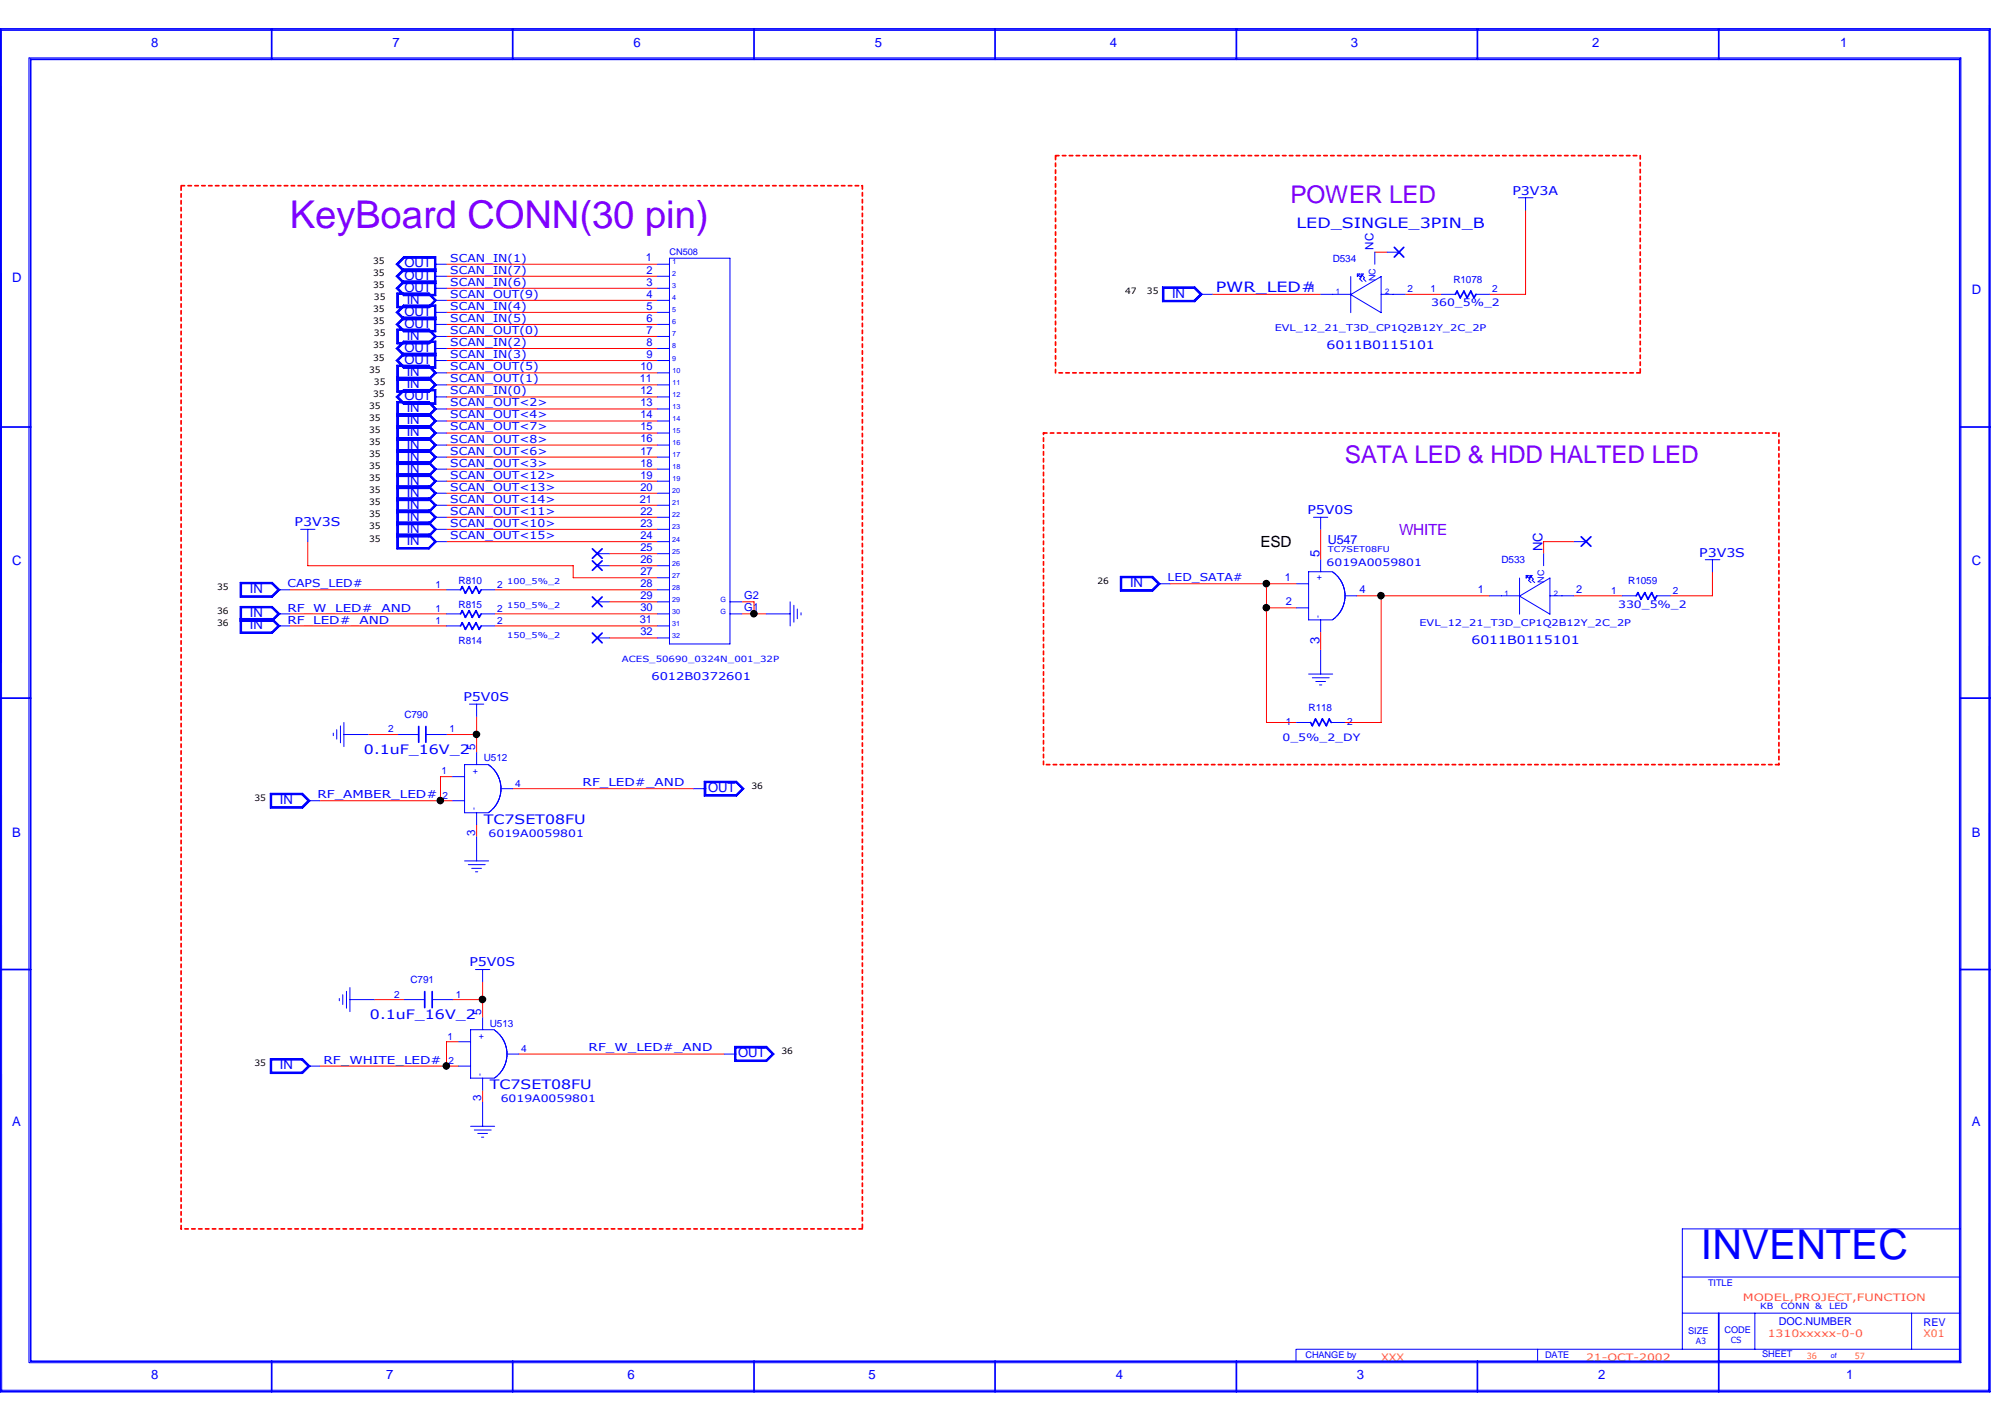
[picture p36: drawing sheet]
<svg xmlns="http://www.w3.org/2000/svg" width="297mm" height="210mm" viewBox="0 0 297 210" stroke-linecap="round" stroke-linejoin="round" font-family="sans-serif">
<defs><g id="words">
<text font-size="6.1" fill="#00f" x="251.2" y="186">INVENTEC</text>
<text font-size="5.6" fill="#8000ff" x="42.8" y="33.7">KeyBoard CONN(30 pin)</text>
<g font-size="3.6" fill="#8000ff">
<text x="190.6" y="30.1">POWER LED</text>
<text x="198.6" y="68.3">SATA LED &amp; HDD HALTED LED</text>
</g>
<text font-size="2.3" x="186.2" y="80.9">ESD</text>
<text font-size="2.3" fill="#8000ff" x="206.7" y="79">WHITE</text>
<g font-size="2.1" fill="#00f">
<text x="191.5" y="33.7">LED_SINGLE_3PIN_B</text>
<text x="179.6" y="43.2">PWR_LED#</text>
</g>
<g font-size="1.9" fill="#00f">
<text x="22.3" y="6.9">8</text>
<text x="58" y="6.9">7</text>
<text x="93.6" y="6.9">6</text>
<text x="129.2" y="6.9">5</text>
<text x="163.9" y="6.9">4</text>
<text x="199.5" y="6.9">3</text>
<text x="235.2" y="6.9">2</text>
<text x="271.8" y="6.9">1</text>
<text x="1.8" y="41.7">D</text>
<text x="59.7" y="41.3">OUT</text>
<text x="59.7" y="39.5">OUT</text>
<text x="59.7" y="43.1">OUT</text>
<text x="59.7" y="46.7">OUT</text>
<text x="60.1" y="44.9">IN</text>
<text x="173.1" y="44">IN</text>
<text x="291.2" y="43.4">D</text>
<text x="59.7" y="48.4">OUT</text>
<text x="59.7" y="52">OUT</text>
<text x="59.7" y="53.8">OUT</text>
<text x="60.1" y="50.2">IN</text>
<text x="59.7" y="59.1">OUT</text>
<text x="60.1" y="55.5">IN</text>
<text x="60.1" y="57.3">IN</text>
<text x="60.1" y="60.9">IN</text>
<text x="60.1" y="62.7">IN</text>
<text x="60.1" y="64.4">IN</text>
<text x="60.1" y="66.3">IN</text>
<text x="60.1" y="68">IN</text>
<text x="60.1" y="69.8">IN</text>
<text x="60.1" y="71.6">IN</text>
<text x="60.1" y="73.4">IN</text>
<text x="60.1" y="75.1">IN</text>
<text x="60.1" y="76.9">IN</text>
<text x="1.8" y="83.5">C</text>
<text x="60.1" y="78.7">IN</text>
<text x="60.1" y="80.5">IN</text>
<text x="194.9" y="82.3" transform="rotate(-90 194.9 82.3)">5</text>
<text x="196.1" y="80.3">U547</text>
<text x="227.8" y="81.4" transform="rotate(-90 227.8 81.4)">NC</text>
<text x="291.2" y="83.5">C</text>
<text x="36.9" y="87.6">IN</text>
<text x="166.9" y="86.7">IN</text>
<text x="36.9" y="91.2">IN</text>
<text x="36.9" y="93">IN</text>
<text x="194.9" y="95.1" transform="rotate(-90 194.9 95.1)">3</text>
<text x="53.8" y="111.4">0.1uF_16V_2</text>
<text x="41.4" y="118.8">IN</text>
<text x="104.6" y="117">OUT</text>
<text x="1.8" y="123.6">B</text>
<text x="71.5" y="121.7">TC7SET08FU</text>
<text x="291.2" y="123.6">B</text>
<text x="54.6" y="150.6">0.1uF_16V_2</text>
<text x="41.4" y="157.9">IN</text>
<text x="72.3" y="160.9">TC7SET08FU</text>
<text x="109" y="156.2">OUT</text>
<text x="1.8" y="166.3">A</text>
<text x="291.2" y="166.3">A</text>
<text x="22.3" y="203.7">8</text>
<text x="57.1" y="203.7">7</text>
<text x="92.7" y="203.7">6</text>
<text x="128.3" y="203.7">5</text>
<text x="164.8" y="203.7">4</text>
<text x="200.4" y="203.7">3</text>
<text x="236" y="203.7">2</text>
<text x="272.7" y="203.7">1</text>
</g>
<g font-size="1.8" fill="#00f">
<text x="223.4" y="28.8">P3V3A</text>
<text x="43.5" y="77.8">P3V3S</text>
<text x="193.1" y="76">P5V0S</text>
<text x="251" y="82.2">P3V3S</text>
<text x="68.5" y="103.6">P5V0S</text>
<text x="69.3" y="142.7">P5V0S</text>
</g>
<g font-size="1.7" fill="#00f">
<text x="202.9" y="36.9" transform="rotate(-90 202.9 36.9)">NC</text>
<text x="196" y="51.5">6011B0115101</text>
<text x="217.3" y="95.2">6011B0115101</text>
<text x="70.2" y="110.8" transform="rotate(-90 70.2 110.8)">5</text>
<text x="70.2" y="123.5" transform="rotate(-90 70.2 123.5)">3</text>
<text x="71.1" y="150" transform="rotate(-90 71.1 150)">5</text>
<text x="71.1" y="162.6" transform="rotate(-90 71.1 162.6)">3</text>
</g>
<g font-size="1.6" fill="#00f">
<text x="66.5" y="40.5">SCAN_IN(7)</text>
<text x="66.5" y="38.7">SCAN_IN(1)</text>
<text x="95.4" y="38.6">1</text>
<text x="95.5" y="40.4">2</text>
<text x="66.5" y="45.8">SCAN_IN(4)</text>
<text x="66.5" y="47.6">SCAN_IN(5)</text>
<text x="66.5" y="42.2">SCAN_IN(6)</text>
<text x="66.5" y="44">SCAN_OUT(9)</text>
<text x="95.5" y="47.5">6</text>
<text x="95.5" y="45.8">5</text>
<text x="95.5" y="44">4</text>
<text x="95.5" y="42.2">3</text>
<text x="66.5" y="51.1">SCAN_IN(2)</text>
<text x="66.5" y="52.9">SCAN_IN(3)</text>
<text x="66.5" y="49.4">SCAN_OUT(0)</text>
<text x="95.5" y="52.9">9</text>
<text x="95.5" y="51.1">8</text>
<text x="95.5" y="49.3">7</text>
<text x="66.5" y="56.5">SCAN_OUT(1)</text>
<text x="66.5" y="58.3">SCAN_IN(0)</text>
<text x="66.5" y="54.7">SCAN_OUT(5)</text>
<text x="94.5" y="56.4">11</text>
<text x="94.6" y="60">13</text>
<text x="94.6" y="58.2">12</text>
<text x="94.6" y="54.7">10</text>
<text x="66.5" y="60">SCAN_OUT&lt;2&gt;</text>
<text x="66.5" y="61.8">SCAN_OUT&lt;4&gt;</text>
<text x="66.5" y="63.6">SCAN_OUT&lt;7&gt;</text>
<text x="66.5" y="65.4">SCAN_OUT&lt;8&gt;</text>
<text x="94.6" y="65.4">16</text>
<text x="94.6" y="63.5">15</text>
<text x="94.6" y="61.8">14</text>
<text x="66.5" y="67.2">SCAN_OUT&lt;6&gt;</text>
<text x="66.5" y="69">SCAN_OUT&lt;3&gt;</text>
<text x="66.5" y="70.7">SCAN_OUT&lt;12&gt;</text>
<text x="94.6" y="70.7">19</text>
<text x="94.6" y="68.9">18</text>
<text x="94.6" y="67.1">17</text>
<text x="66.5" y="72.5">SCAN_OUT&lt;13&gt;</text>
<text x="66.5" y="74.3">SCAN_OUT&lt;14&gt;</text>
<text x="66.5" y="76.1">SCAN_OUT&lt;11&gt;</text>
<text x="66.5" y="77.9">SCAN_OUT&lt;10&gt;</text>
<text x="94.5" y="74.3">21</text>
<text x="94.6" y="77.8">23</text>
<text x="94.6" y="76">22</text>
<text x="94.6" y="72.5">20</text>
<text x="66.5" y="79.6">SCAN_OUT&lt;15&gt;</text>
<text x="94.6" y="83.1">26</text>
<text x="94.6" y="81.4">25</text>
<text x="94.6" y="79.6">24</text>
<text x="42.5" y="86.7">CAPS_LED#</text>
<text x="94.6" y="88.5">29</text>
<text x="94.6" y="86.7">28</text>
<text x="94.6" y="84.9">27</text>
<text x="109.9" y="88.5">G2</text>
<text x="172.5" y="85.9">LED_SATA#</text>
<text x="189.8" y="85.8">1</text>
<text x="189.9" y="89.4">2</text>
<text x="200.8" y="87.6">4</text>
<text x="218.3" y="87.6">1</text>
<text x="232.8" y="87.6">2</text>
<text x="42.5" y="92.1">RF_LED#_AND</text>
<text x="42.5" y="90.3">RF_W_LED#_AND</text>
<text x="94.5" y="92.1">31</text>
<text x="94.6" y="93.9">32</text>
<text x="94.6" y="90.3">30</text>
<text x="109.9" y="90.3">G1</text>
<text x="96.2" y="100.5">6012B0372601</text>
<text x="46.9" y="117.9">RF_AMBER_LED#</text>
<text x="86.1" y="116.2">RF_LED#_AND</text>
<text x="86.9" y="155.3">RF_W_LED#_AND</text>
<text x="47.8" y="157.1">RF_WHITE_LED#</text>
<text x="262.8" y="195.8">DOC.NUMBER</text>
<text x="284.1" y="195.9">REV</text>
</g>
<g font-size="1.5" fill="#00f">
<text x="196.8" y="38.7">D534</text>
<text x="214.7" y="41.7">R1078</text>
<text x="193.5" y="43.2">1</text>
<text x="207.9" y="43.2">2</text>
<text x="211.3" y="43.2">1</text>
<text x="211.4" y="45.3">360_5%_2</text>
<text x="220.4" y="43.2">2</text>
<text x="196" y="83.6">6019A0059801</text>
<text x="221.8" y="83.2">D533</text>
<text x="64.3" y="86.8">1</text>
<text x="67.7" y="89.8">R815</text>
<text x="67.7" y="86.3">R810</text>
<text x="73.4" y="86.8">2</text>
<text x="238" y="87.7">1</text>
<text x="239" y="89.8">330_5%_2</text>
<text x="240.5" y="86.3">R1059</text>
<text x="247.1" y="87.7">2</text>
<text x="64.3" y="90.4">1</text>
<text x="64.3" y="92.2">1</text>
<text x="67.7" y="95.2">R814</text>
<text x="73.4" y="90.4">2</text>
<text x="73.4" y="92.2">2</text>
<text x="59.7" y="106.1">C790</text>
<text x="189.9" y="107.1">1</text>
<text x="193.3" y="105">R118</text>
<text x="199" y="107.1">2</text>
<text x="57.3" y="108.2">2</text>
<text x="66.4" y="108.2">1</text>
<text x="71.5" y="112.4">U512</text>
<text x="189.4" y="109.4">0_5%_2_DY</text>
<text x="65.2" y="114.4">1</text>
<text x="65.4" y="118">2</text>
<text x="76.1" y="116.2">4</text>
<text x="72.2" y="123.6">6019A0059801</text>
<text x="58.2" y="147.4">2</text>
<text x="60.6" y="145.2">C791</text>
<text x="67.3" y="147.4">1</text>
<text x="66.1" y="153.6">1</text>
<text x="72.3" y="151.6">U513</text>
<text x="77" y="155.4">4</text>
<text x="66.2" y="157.1">2</text>
<text x="74" y="162.8">6019A0059801</text>
</g>
<g font-size="1.5" fill="#ff8c00">
<text x="257.4" y="192.2">MODEL,PROJECT,FUNCTION</text>
<text x="261.1" y="197.5">1310xxxxx-0-0</text>
<text x="284.1" y="197.5">X01</text>
<text x="204" y="201.1">XXX</text>
<text x="234.3" y="201.1">21-OCT-2002</text>
</g>
<g font-size="1.4" fill="#00f">
<text x="98.9" y="37.7">CN508</text>
<text x="188.3" y="48.9">EVL_12_21_T3D_CP1Q2B12Y_2C_2P</text>
<text x="209.7" y="92.5">EVL_12_21_T3D_CP1Q2B12Y_2C_2P</text>
<text x="252.3" y="189.9">TITLE</text>
<text x="249.3" y="197">SIZE</text>
<text x="254.7" y="196.8">CODE</text>
<text x="192.8" y="200.6">CHANGE by</text>
<text x="228.2" y="200.6">DATE</text>
<text x="260.3" y="200.4">SHEET</text>
</g>
<g font-size="1.3">
<text x="55.1" y="39">35</text>
<text x="55.1" y="40.8">35</text>
<text x="55.1" y="42.6">35</text>
<text x="55.1" y="46.1">35</text>
<text x="55.1" y="47.9">35</text>
<text x="55.2" y="44.4">35</text>
<text x="166.2" y="43.5">47</text>
<text x="169.4" y="43.5">35</text>
<text x="55.1" y="53.3">35</text>
<text x="55.1" y="51.5">35</text>
<text x="55.2" y="49.7">35</text>
<text x="54.5" y="55.1">35</text>
<text x="55.1" y="58.6">35</text>
<text x="55.2" y="56.9">35</text>
<text x="54.5" y="60.4">35</text>
<text x="54.5" y="62.2">35</text>
<text x="54.5" y="64">35</text>
<text x="54.5" y="65.7">35</text>
<text x="54.5" y="67.5">35</text>
<text x="54.5" y="69.3">35</text>
<text x="54.5" y="71.1">35</text>
<text x="54.5" y="72.9">35</text>
<text x="54.5" y="74.6">35</text>
<text x="54.5" y="76.4">35</text>
<text x="54.5" y="78.2">35</text>
<text x="54.5" y="80">35</text>
<text x="32.1" y="87.1">35</text>
<text x="162.1" y="86.2">26</text>
<text x="32.1" y="90.7">36</text>
<text x="32.1" y="92.5">36</text>
<text x="37.6" y="118.3">35</text>
<text x="111" y="116.5">36</text>
<text x="115.4" y="155.7">36</text>
<text x="37.6" y="157.5">35</text>
</g>
<g font-size="1.3" fill="#00f">
<text x="203.2" y="41.5" transform="rotate(-90 203.2 41.5)">NC</text>
<text x="195.2" y="85.7" transform="rotate(-90 195.2 85.7)">+</text>
<text x="228.1" y="86.1" transform="rotate(-90 228.1 86.1)">NC</text>
<text x="195.1" y="91.2" transform="rotate(-90 195.1 91.2)">-</text>
<text x="91.9" y="97.8">ACES_50690_0324N_001_32P</text>
<text x="70.4" y="119.7" transform="rotate(-90 70.4 119.7)">-</text>
<text x="70.6" y="114.3" transform="rotate(-90 70.6 114.3)">+</text>
<text x="71.5" y="153.4" transform="rotate(-90 71.5 153.4)">+</text>
<text x="71.3" y="158.9" transform="rotate(-90 71.3 158.9)">-</text>
<text x="260" y="193.4">KB</text>
<text x="263.1" y="193.4">CONN &amp;</text>
<text x="270.2" y="193.4">LED</text>
<text x="250.5" y="198.5">A3</text>
<text x="255.6" y="198.4">CS</text>
</g>
<g font-size="1.3" fill="#ff8c00">
<text x="266.9" y="200.7">36</text>
<text x="274" y="200.7">57</text>
</g>
<g font-size="1.2" fill="#00f">
<text x="196.1" y="81.6">TC7SET08FU</text>
<text x="74.9" y="89.8">150_5%_2</text>
<text x="74.9" y="86.2">100_5%_2</text>
<text x="74.9" y="94.2">150_5%_2</text>
</g>
<g font-size="1.1" fill="#00f">
<text x="99.3" y="40.8">2</text>
<text x="99.4" y="39">1</text>
<text x="99.3" y="47.9">6</text>
<text x="99.3" y="46.1">5</text>
<text x="99.3" y="44.4">4</text>
<text x="99.3" y="42.6">3</text>
<text x="197.3" y="43.5">1</text>
<text x="204.6" y="43.5">2</text>
<text x="99.3" y="53.3">9</text>
<text x="99.3" y="51.5">8</text>
<text x="99.3" y="49.7">7</text>
<text x="99.4" y="58.6">12</text>
<text x="99.4" y="56.9">11</text>
<text x="99.4" y="55.1">10</text>
<text x="99.4" y="65.7">16</text>
<text x="99.4" y="64">15</text>
<text x="99.4" y="62.2">14</text>
<text x="99.4" y="60.4">13</text>
<text x="99.4" y="71.1">19</text>
<text x="99.4" y="69.3">18</text>
<text x="99.4" y="67.5">17</text>
<text x="99.3" y="76.4">22</text>
<text x="99.3" y="74.6">21</text>
<text x="99.3" y="72.9">20</text>
<text x="99.3" y="83.6">26</text>
<text x="99.3" y="81.8">25</text>
<text x="99.3" y="80">24</text>
<text x="99.3" y="78.2">23</text>
<text x="99.3" y="88.9">29</text>
<text x="99.3" y="87.1">28</text>
<text x="99.3" y="85.3">27</text>
<text x="106.4" y="88.9">G</text>
<text x="222.2" y="88">1</text>
<text x="229.5" y="88">2</text>
<text x="99.3" y="94.2">32</text>
<text x="99.3" y="92.5">31</text>
<text x="99.3" y="90.7">30</text>
<text x="106.4" y="90.7">G</text>
<text x="270.4" y="200.6">of</text>
</g>
</g></defs>
<path d="M26.8 27.4h100.6M127.4 27.4v154.1M155.9 23h86.4M242.3 23v32.1M155.9 55.1v-32.1M242.3 55.1h-86.4M154.1 64h108.7M262.8 64v48.9M154.1 112.9v-48.9M262.8 112.9h-108.7M26.8 181.5v-154.1M127.4 181.5h-100.6" fill="none" stroke="#f00" stroke-width=".25" stroke-dasharray=".5 .5"/>
<g fill="none" stroke="#f00" stroke-width=".15">
<path d="M66 39h31.1M203.1 37.3h1.8M225.3 31v12.5h-5.3M66 40.8h31.1M66 44.4h31.1M66 42.6h31.1M66 47.9h31.1M66 46.1h31.1M66 49.7h31.1M66 53.3h31.1M66 51.5h31.1M66 58.6h31.1"/>
<path d="M66 56.9h31.1M66 55.1h31.1M179.1 43.5h16M207.6 43.5h5.3M66 78.2h31.1M66 76.4h31.1M66 74.6h31.1M66 72.9h31.1M66 71.1h31.1M66 69.3h31.1M66 67.5h31.1M66 65.7h31.1"/>
<path d="M66 64h31.1M66 62.2h31.1M66 60.4h31.1M195.1 78.2v4.5M42.8 92.5h23.2M42.8 90.7h23.2M42.8 87.1h23.2M45.5 80v3.6h39.2v1.7h12.4M66 80h31.1M73.1 92.5h24M73.1 90.7h24M73.1 87.1h24"/>
<path d="M90 88.9h7.1M90 81.8h7.1M90 83.6h7.1M90 94.2h7.1M109.6 90.7h3.6M109.6 88.9h1.8v1.8M172.8 86.2h18.7M187.1 86.2v20.5h4.4M187.1 89.8h4.4M195.1 93.3v2.7M200.4 88h19.6M204 88v18.7h-5.4"/>
<path d="M232.5 80h-4.5v1.8M232.5 88h7.1M252.9 84.5v3.5h-6.2M47.2 118.3h19.6M54.4 108.5h4.4M66 108.5h4.4M66.8 114.7h-1.7v3.6M70.4 105.8v5.4M75.7 116.5h26.7M70.4 121.8v1.8M47.2 157.5h20.5M55.3 147.7h4.4"/>
<path d="M66.8 147.7h4.5M67.7 153.9h-1.7v3.6M71.3 145v5.3M76.6 155.7h30.3M71.3 161v1.8"/>
</g>
<g fill="none" stroke="#00f" stroke-width=".15">
<path d="M.2 4.4l.1 201M.3 4.5h293.4M4.3 8.6v192.7M4.3 8.6h285.3v192.7h-285.3M293.8 4.5l-.1 200.9h-293.4M59.7 39.9l-.9-.9 .9-.9h4.5v5.4h-5.4v1.8h5.4v3.5h-5.4v1.8h5.4v3.5h-5.4v3.6h5.4v1.8h-5.4v21.4h4.5l.9-.9M59.7 39.9h4.5M59.7 39.9l-.9 .9 .9 .9M64.2 39h1.8M64.3 39.8h-4.6l-1 1 1 1h4.6M64.3 39.8h-4.7l-1 1 1 1h4.7M64.4 39.7h-4.8l-1.1 1.1 1.1 1.1h4.8"/>
<path d="M97.1 39h1.8M98.9 38.1h8.9v57h-8.9zM203.1 37.3v1.7M204.9 37.3h1.8M224.3 29.2h2.1M225.3 29.2v1.8M58.6 43.3h4.8l1.1 1.1-1.1 1.1h-4.8zM58.6 48.6h4.8l1.1 1.1-1.1 1.1h-4.8zM58.6 55.7h4.8l1.1 1.2-1.1 1.1h-4.8v-4.1h4.8l1.1 1.2-1.1 1.1h-4.8M58.7 43.3h4.7l1 1.1-1 1h-4.7zM58.7 48.7h4.7l1 1-1 1.1h-4.7zM58.7 55.8h4.7l1 1.1-1 1h-4.7v-3.9h4.7l1 1.1-1 1h-4.7"/>
<path d="M58.8 43.4h4.5l1 1-1 .9h-4.5zM58.8 48.8h4.5l1 .9-1 1h-4.5zM58.8 55.9h4.5l1 1-1 .9h-4.5v-3.7h4.5l1 1-1 .9h-4.5M58.8 56h4.5M59.6 57.5h4.8v2.2h-4.8l-1.1-1.1zM59.6 57.6h4.7v2h-4.7l-1-1zM59.7 57.7h4.6v1.9h-4.6l-1-1zM59.7 57.7l-.9 .9 .9 .9M59.7 52.4h4.5M59.7 52.4l-.9 .9 .9 .8M59.7 50.6l-.9 .9 .9 .9M59.7 47h4.5"/>
<path d="M59.7 47l-.9 .9 .9 .9M59.7 45.3l-.9 .8 .9 .9M59.7 41.7h4.5M59.7 41.7l-.9 .9 .9 .9M63.3 59.5l.9 .9M63.3 56l.9 .9M63.3 54.1l.9 1M63.3 48.8l.9 .9M63.3 43.5l.9 .9M64.2 44.4h1.8M64.2 42.6h1.8M64.2 55.1h1.8"/>
<path d="M64.2 56.9h1.8M64.2 58.6h1.8M64.2 40.8h1.8M64.2 46.1h1.8M64.2 47.9h1.8M64.2 49.7h1.8M64.2 51.5h1.8M64.2 53.3h1.8M64.2 56.9l-.9 .8M64.2 55.1l-.9 .9M64.2 49.7l-.9 .9M64.2 44.4l-.9 .9"/>
<path d="M64.3 40h-4.6l-1-1 1-.9h4.6v5.5h-4.6l-1-1 1-1h4.6M64.3 46.9h-4.6l-1 1 1 1h4.6v-3.7h-4.6l-1 .9 1 1h4.6M64.3 52.3h-4.6l-1 1 1 .9h4.6v-3.7h-4.6l-1 1 1 1h4.6M64.3 40h-4.7l-1-1 1-1h4.7v5.6h-4.7l-1-1 1-1h4.7M64.3 46.9h-4.7l-1 1 1 1.1h4.7v-3.9h-4.7l-1 1 1 1.1h4.7M64.3 52.2h-4.7l-1 1.1 1 1h4.7v-3.8h-4.7l-1 1 1 1h4.7M64.4 40.1h-4.8l-1.1-1.1 1.1-1.1h4.8v5.8h-4.8l-1.1-1.1 1.1-1.1h4.8M64.4 46.8h-4.8l-1.1 1.1 1.1 1.1h4.8v-4h-4.8l-1.1 1.1 1.1 1.1h4.8M64.4 52.2h-4.8l-1.1 1.1 1.1 1.1h4.8v-4h-4.8l-1.1 1.1 1.1 1.1h4.8M97.1 44.4h1.8M97.1 42.6h1.8M97.1 55.1h1.8"/>
<path d="M97.1 56.9h1.8M97.1 58.6h1.8M97.1 40.8h1.8M97.1 46.1h1.8M97.1 47.9h1.8M97.1 49.7h1.8M97.1 51.5h1.8M97.1 53.3h1.8M171.7 42.4h4.8l1.1 1.1-1.1 1.1h-4.8zM171.8 42.5h4.6l1.1 1-1.1 1h-4.6zM171.9 42.5h4.5l1 1-1 .9h-4.5zM171.9 42.6h4.5l.8 .9-.8 .9h-4.5z"/>
<path d="M177.2 43.5h1.9M195.1 43.5h4.4M199.5 43.5l4.5-2.6v5.3zM199.5 40.9v5.3M200.5 40.5h.3l-.3 .4zM200.7 40.7l.3 .3-.2 .2 .4 .4M201 40.5h.4l-.4 .4zM201.2 40.7l.3 .3-.1 .2 .4 .4M204 43.5h3.6M212.9 43.5h2.1M218 43.5h2M44.4 78.2h2.1"/>
<path d="M45.5 78.2v1.8M58.6 61.5h4.8l1.1-1.1-1.1-1.1h-4.8v21.8h4.8l1.1-1.1-1.1-1.1h-4.8M58.6 77.1h4.8l1.1 1.1-1.1 1.1h-4.8M58.6 75.3h4.8l1.1 1.1-1.1 1.1h-4.8M58.6 73.5h4.8l1.1 1.1-1.1 1.1h-4.8M58.6 71.8h4.8l1.1 1.1-1.1 1.1h-4.8M58.6 70h4.8l1.1 1.1-1.1 1.1h-4.8M58.6 68.2h4.8l1.1 1.1-1.1 1.1h-4.8M58.6 66.4h4.8l1.1 1.1-1.1 1.1h-4.8M58.6 64.6h4.8l1.1 1.1-1.1 1.1h-4.8M58.6 62.9h4.8l1.1 1.1-1.1 1.1h-4.8M58.6 61.1h4.8l1.1 1.1-1.1 1.1h-4.8"/>
<path d="M58.7 61.4h4.7l1-1-1-1h-4.7v21.6h4.7l1-1-1-1h-4.7M58.7 77.2h4.7l1 1-1 1h-4.7M58.7 75.4h4.7l1 1-1 1.1h-4.7M58.7 73.6h4.7l1 1-1 1.1h-4.7M58.7 71.8h4.7l1 1.1-1 1h-4.7M58.7 70.1h4.7l1 1-1 1h-4.7M58.7 68.3h4.7l1 1-1 1h-4.7M58.7 66.5h4.7l1 1-1 1h-4.7M58.7 64.7h4.7l1 1-1 1.1h-4.7M58.7 62.9h4.7l1 1.1-1 1h-4.7M58.7 61.1h4.7l1 1.1-1 1h-4.7M58.8 61.3h4.5l1-.9-1-1h-4.5v21.5h4.5l1-.9-1-1h-4.5"/>
<path d="M58.8 77.3h4.5l1 .9-1 1h-4.5M58.8 75.5h4.5l1 .9-1 1h-4.5M58.8 73.7h4.5l1 .9-1 1h-4.5M58.8 71.9h4.5l1 1-1 .9h-4.5M58.8 70.1h4.5l1 1-1 1h-4.5M58.8 68.3h4.5l1 1-1 1h-4.5M58.8 66.5h4.5l1 1-1 1h-4.5M58.8 64.8h4.5l1 .9-1 1h-4.5M58.8 63h4.5l1 1-1 .9h-4.5M58.8 61.2h4.5l1 1-1 1h-4.5M58.8 79.1h4.5M58.8 77.3h4.5"/>
<path d="M58.8 75.5h4.5M58.8 73.7h4.5M58.8 72h4.5M58.8 70.2h4.5M58.8 68.4h4.5M58.8 66.6h4.5M58.8 64.9h4.5M58.8 63.1h4.5M58.8 61.3h4.5M63.3 79.1l.9 .9M63.3 77.3l.9 .9M63.3 75.5l.9 .9"/>
<path d="M63.3 73.7l.9 .9M63.3 72l.9 .9M63.3 70.2l.9 .9M63.3 68.4l.9 .9M63.3 66.6l.9 .9M63.3 64.9l.9 .8M63.3 63.1l.9 .9M63.3 61.3l.9 .9M64.2 60.4h1.8M64.2 62.2h1.8M64.2 64h1.8M64.2 65.7h1.8"/>
<path d="M64.2 67.5h1.8M64.2 69.3h1.8M64.2 71.1h1.8M64.2 72.9h1.8M64.2 74.6h1.8M64.2 76.4h1.8M64.2 78.2h1.8M64.2 78.2l-.9 .9M64.2 76.4l-.9 .9M64.2 74.6l-.9 .9M64.2 72.9l-.9 .8M64.2 71.1l-.9 .9"/>
<path d="M64.2 69.3l-.9 .9M64.2 67.5l-.9 .9M64.2 65.7l-.9 .9M64.2 64l-.9 .9M64.2 62.2l-.9 .9M64.2 60.4l-.9 .9M97.1 60.4h1.8M97.1 62.2h1.8M97.1 64h1.8M97.1 65.7h1.8M97.1 67.5h1.8M97.1 69.3h1.8"/>
<path d="M97.1 71.1h1.8M97.1 72.9h1.8M97.1 74.6h1.8M97.1 76.4h1.8M97.1 78.2h1.8M194 76.4h2.1M195.1 76.4v1.8M35.5 91.4h4.7l1.2 1.1-1.2 1.1h-4.7v-4h4.7l1.2 1.1-1.2 1.1h-4.7M35.5 86h4.7l1.2 1.1-1.2 1.1h-4.7zM35.5 91.4h4.7l1 1.1-1 1h-4.7v-3.8h4.7l1 1-1 1h-4.7M35.5 86.1h4.7l1 1-1 1h-4.7zM35.6 91.5h4.6l.9 1-.9 .9h-4.6v-3.7h4.6l.9 1-.9 1h-4.6"/>
<path d="M35.6 86.1h4.6l.9 1-.9 1h-4.6zM35.7 91.6h4.4M35.7 86.2h4.4l.9 .9-.9 .9h-4.4zM40.1 91.6l.9 .9M41 87.1h1.8M41 90.7h1.8M41 92.5h1.8M41 90.7l-.9-.9h-4.4v3.5h4.4l.9-.8M41 90.7l-.9 .9M64.2 80h1.8M66 87.1h2M66 90.7h2"/>
<path d="M66 92.5h2M71.1 87.1h2M71.1 90.7h2M71.1 92.5h2M88.2 94.2h1.8M88.2 81.8h1.8M88.2 83.6h1.8M88.2 88.9h1.8M97.1 94.2h1.8M97.1 80h1.8M97.1 81.8h1.8M97.1 83.6h1.8"/>
<path d="M97.1 85.3h1.8M97.1 87.1h1.8M97.1 88.9h1.8M97.1 90.7h1.8M97.1 92.5h1.8M107.8 88.9h1.8M107.8 90.7h1.8M113.2 90.7h3.5M116.7 88.9v3.6M117.3 89.4v2.5M117.8 90v1.4M118.3 90.5v.3"/>
<path d="M165.5 85.1h4.8l1.1 1.1-1.1 1.1h-4.8zM165.6 85.2h4.6l1 1-1 1h-4.6zM165.6 85.3h4.6l1 .9-1 1h-4.6zM165.7 85.3h4.4l.9 .9-.9 .9h-4.4zM171 86.2h1.8M191.5 89.8h1.8M191.5 86.2h1.8M193.3 99.6h3.5M195.1 82.7v1.8M195.1 91.6v1.7M195.1 96v3.6M196.8 84.5l.6 .5"/>
<path d="M196.8 84.5h-3.5v7.1h3.5M197.1 84.7h.1M197.4 91.1l-.6 .4M197.4 85l.6 .7 .4 .7 .2 .9 .1 .7M197.7 85.3h.1M197.9 90.4h.1M198.1 85.9h.1M198.4 89.5h.1M198.6 88h1.8M198.7 88.1l-.1 .6-.2 .9-.4 .7-.6 .8M220 88h4.4M224.4 88.1l4.5-2.7v5.3z"/>
<path d="M224.4 85.4v5.3M225.4 85h.4l-.4 .4zM225.6 85.2l.4 .4-.2 .1 .3 .4M226 85h.3l-.3 .4zM226.1 85.2l.4 .4-.2 .1 .4 .4M228 81.8v1.8M228.9 88h3.6M232.5 80h1.8M239.6 88h2.1M244.7 88h2M251.9 82.7h2.1M252.9 82.7v1.8"/>
<path d="M39.9 117.2h4.8l1.1 1.1-1.1 1.1h-4.8zM40 117.3h4.7l1 1-1 1h-4.7zM40 117.3h4.6l1 1-1 1h-4.6zM40.1 117.4h4.5l.9 .9-.9 .9h-4.5zM45.5 118.3h1.7M49.2 108.3v.4M49.7 107.8v1.4M50.3 107.2v2.5M50.8 108.5h3.6M50.8 106.7v3.6M58.8 108.5h3M62.9 108.5h3.1"/>
<path d="M66.8 118.3h1.8M66.8 114.7h1.8M69.3 104h2.2M70.4 104v1.8M70.4 111.2v1.7M72.2 113l.5 .5M72.2 112.9h-3.6v7.2h3.6M72.2 113h.1M72.7 119.6l-.5 .4M72.8 113.5l.6 .7 .3 .7 .3 .9v.7M73.3 114.1h.1M73.4 118.7h.1"/>
<path d="M73.6 118.2v.1M74 116.5h1.7M74 116.5v.7l-.3 .9-.4 .8-.6 .6M102.4 116.5h1.9M104 115.4h4.8l1.1 1.1-1.1 1.1h-4.8zM104.1 115.5h4.7l1 1-1 1h-4.7zM104.2 115.5h4.6l.9 1-.9 1h-4.6zM104.3 115.6h4.4l.9 .9-.9 .9h-4.4zM191.5 106.7h2.1M193.8 100.1h2.5M194.3 100.7h1.5M194.9 101.2h.3"/>
<path d="M196.6 106.7h2M68.6 127.2h3.6M69.2 127.7h2.5M69.7 128.3h1.4M70.2 128.8h.4M70.4 120.1v1.7M70.4 123.6v3.6M39.9 156.4h4.8l1.1 1.1-1.1 1.1h-4.8zM40 156.4h4.7l1 1.1-1 1h-4.7zM40 156.5h4.6l1 1-1 .9h-4.6zM40.1 156.6h4.5l.9 .9-.9 .9h-4.5zM45.5 157.5h1.7"/>
<path d="M50.1 147.5v.3M50.6 146.9v1.5M51.2 146.4v2.5M51.7 147.7h3.6M51.7 145.9v3.5M59.7 147.7h3M63.8 147.7h3M67.7 157.5h1.8M67.7 153.9h1.8M70.2 143.2h2.1M71.3 143.2v1.8M71.3 150.3v1.8"/>
<path d="M71.3 159.3v1.7M73.1 152.2l.5 .5M73.1 152.1h-3.6v7.2h3.6M73.1 159.2h.1M73.3 152.4h.1M73.6 158.8l-.5 .4M73.7 152.7l.5 .6 .4 .8 .2 .9 .1 .7M73.9 153h.1M74 158.2v.1M74.3 153.6h.1M74.4 157.6v.1M74.8 155.7h1.8"/>
<path d="M74.9 155.7l-.1 .7-.2 .9-.4 .8-.6 .6M106.9 155.7h1.8M108.5 154.6h4.7l1.1 1.1-1.1 1.1h-4.7zM108.5 154.6h4.7l1.1 1.1-1.1 1h-4.7zM108.6 154.7h4.6l.9 1-.9 .9h-4.6zM108.7 154.8h4.5l.8 .9-.8 .9h-4.5zM69.5 166.4h3.6M70.1 166.9h2.5M70.6 167.4h1.4M71.1 168h.4M71.3 162.8v3.6M191.4 199.3v1.8"/>
<path d="M191.5 199.3h98M227.1 199.3v1.8M248.5 181.5v17.8M248.5 194h41M248.5 188.6h41M248.6 181.5h41M259.2 194v5.3M282.4 194v5.3"/>
</g>
<g fill="none" stroke="#00f" stroke-width=".25">
<path d="M0 4.3h293.9v201.3h-293.9zM40.1 4.3v4.5M75.7 4.3v4.5M111.4 4.3v4.5M147 4.3v4.5M182.6 4.3v4.5M218.2 4.3v4.5M253.9 4.3v4.5M289.5 8.8h-285v192.3h285M289.5 8.7v192.4M205.9 36.5l1.4 1.5M207.3 36.5l-1.4 1.5"/>
<path d="M215 43.5l.2-.5 .5 1 .5-1 .5 1 .6-1 .4 1 .3-.5M0 63.1h4.5M233.5 79.3l1.5 1.4M235 79.3l-1.5 1.4M289.5 63.1h4.4M68 87.1l.3-.4 .4 .9 .6-.9 .5 .9 .5-.9 .5 .9 .3-.5M68 92.5l.3-.5 .4 1 .6-1 .5 1 .5-1 .5 1 .3-.5M68 90.7l.3-.5 .4 1 .6-1 .5 1 .5-1 .5 1 .3-.5M87.5 93.5l1.4 1.5M87.5 88.2l1.4 1.4M87.5 81.1l1.4 1.4M87.5 82.8l1.4 1.4"/>
<path d="M88.9 93.5l-1.4 1.5M88.9 88.2l-1.4 1.4M88.9 81.1l-1.4 1.4M88.9 82.8l-1.4 1.4M241.7 88l.2-.5 .5 1 .5-1 .5 1 .6-1 .4 1 .3-.5M0 103.1h4.5M61.8 107.3v2.3M62.9 107.3v2.3M193.6 106.7l.2 .5 .5-1 .6 1 .4-1 .6 1 .4-1 .3 .5M289.5 103.1h4.4M0 143.2h4.5M62.7 146.5v2.3"/>
<path d="M63.8 146.5v2.3M289.5 143.2h4.4M253.9 194v11.6M40.1 201.1v4.5M75.7 201.1v4.5M111.4 201.1v4.5M147 201.1v4.5M182.6 201.1v4.5M218.2 201.1v4.5"/>
</g>
<g fill="#000">
<circle cx="111.4" cy="90.7" r=".49"/>
<circle cx="187" cy="89.8" r=".49"/>
<circle cx="187" cy="86.2" r=".49"/>
<circle cx="204" cy="88" r=".49"/>
<circle cx="65" cy="118.3" r=".49"/>
<circle cx="70.4" cy="108.5" r=".49"/>
<circle cx="65.9" cy="157.5" r=".49"/>
<circle cx="71.3" cy="147.6" r=".49"/>
</g>
<g fill="none" stroke="#000" stroke-width=".15">
<circle cx="111.4" cy="90.7" r=".49"/>
<circle cx="187" cy="89.8" r=".49"/>
<circle cx="187" cy="86.2" r=".49"/>
<circle cx="204" cy="88" r=".49"/>
<circle cx="65" cy="118.3" r=".49"/>
<circle cx="70.4" cy="108.5" r=".49"/>
<circle cx="65.9" cy="157.5" r=".49"/>
<circle cx="71.3" cy="147.6" r=".49"/>
</g>
<use href="#words"/>
</svg>
